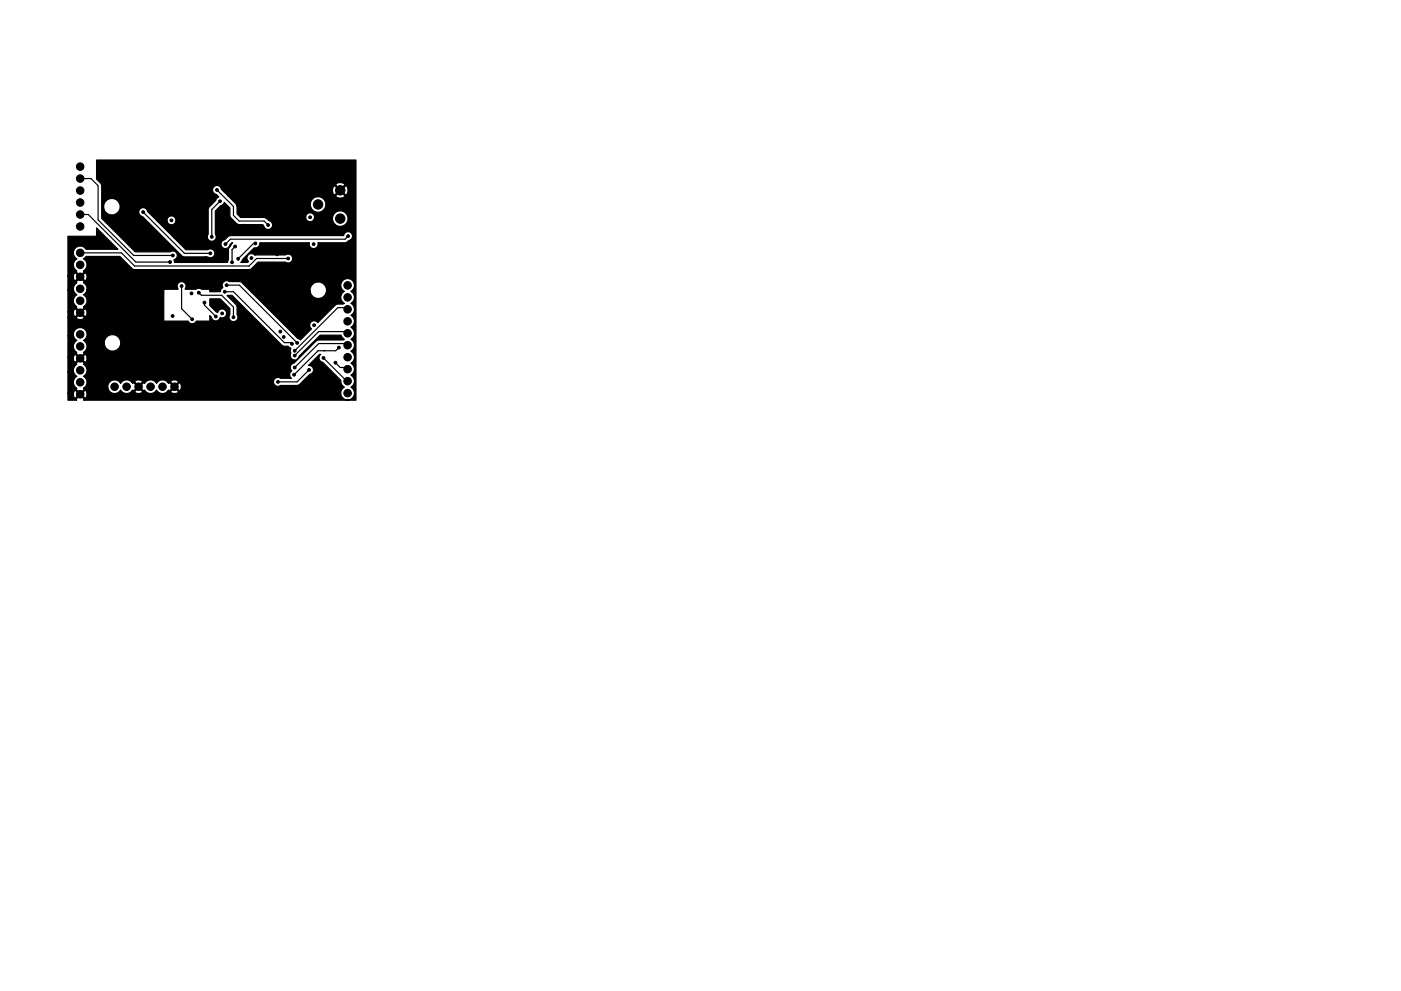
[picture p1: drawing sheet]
<svg xmlns="http://www.w3.org/2000/svg" width="297mm" height="210mm" viewBox="0 0 297 210" stroke-linecap="round" stroke-linejoin="round" font-family="sans-serif">
<g fill="#000" stroke="#000" stroke-width=".21">
<circle cx="17" cy="35.3" r=".8"/>
<circle cx="17" cy="37.9" r=".8"/>
<circle cx="17" cy="58.7" r=".8"/>
<circle cx="17" cy="53.6" r=".8"/>
<circle cx="17" cy="56.2" r=".8"/>
<circle cx="17" cy="48" r=".8"/>
<circle cx="17" cy="45.5" r=".8"/>
<circle cx="17" cy="43" r=".8"/>
<circle cx="17" cy="40.4" r=".8"/>
<circle cx="30.3" cy="45" r=".3"/>
<circle cx="36" cy="55.6" r=".3"/>
<circle cx="36.3" cy="46.7" r=".3"/>
<circle cx="36.6" cy="54.2" r=".3"/>
<circle cx="39.9" cy="44.5" r=".3"/>
<circle cx="43.6" cy="54.7" r=".3"/>
<circle cx="44.6" cy="53.7" r=".3"/>
<circle cx="44.9" cy="50.2" r=".3"/>
<circle cx="46" cy="40.3" r=".3"/>
<circle cx="46.6" cy="42.7" r=".3"/>
<circle cx="47.8" cy="51.8" r=".3"/>
<circle cx="49.2" cy="55.6" r=".3"/>
<circle cx="49.9" cy="52.3" r=".3"/>
<circle cx="50.5" cy="54.9" r=".3"/>
<circle cx="51.6" cy="47.9" r=".3"/>
<circle cx="53.3" cy="54.7" r=".3"/>
<circle cx="54.2" cy="51.6" r=".3"/>
<circle cx="56.9" cy="47.7" r=".3"/>
<circle cx="58.7" cy="53.9" r=".3"/>
<circle cx="61.1" cy="54.8" r=".3"/>
<circle cx="65.7" cy="46.1" r=".3"/>
<circle cx="66.5" cy="51.8" r=".3"/>
<circle cx="67.4" cy="43.4" r="1"/>
<circle cx="72.1" cy="46.4" r="1"/>
<circle cx="72.1" cy="40.4" r="1"/>
<circle cx="73.8" cy="50.1" r=".3"/>
<circle cx="17" cy="73.5" r=".8"/>
<circle cx="17" cy="78.6" r=".8"/>
<circle cx="17" cy="70.9" r=".8"/>
<circle cx="17" cy="76" r=".8"/>
<circle cx="17" cy="63.8" r=".8"/>
<circle cx="17" cy="61.3" r=".8"/>
<circle cx="17" cy="66.3" r=".8"/>
<circle cx="36.6" cy="67" r=".3"/>
<circle cx="38.5" cy="60.7" r=".3"/>
<circle cx="40.6" cy="62.2" r=".3"/>
<circle cx="40.7" cy="67.7" r=".3"/>
<circle cx="42.2" cy="62.1" r=".3"/>
<circle cx="43.3" cy="64.2" r=".3"/>
<circle cx="45.7" cy="67.1" r=".3"/>
<circle cx="47.1" cy="66.5" r=".3"/>
<circle cx="47.3" cy="64.8" r=".3"/>
<circle cx="47.6" cy="61.9" r=".3"/>
<circle cx="48" cy="60.5" r=".3"/>
<circle cx="49.5" cy="67.3" r=".3"/>
<circle cx="54.6" cy="71.5" r=".3"/>
<circle cx="59.4" cy="70.4" r=".3"/>
<circle cx="60.2" cy="71.5" r=".3"/>
<circle cx="61.9" cy="72.9" r=".3"/>
<circle cx="62.3" cy="79.5" r=".3"/>
<circle cx="62.5" cy="78" r=".3"/>
<circle cx="62.5" cy="74.4" r=".3"/>
<circle cx="62.5" cy="75.4" r=".3"/>
<circle cx="63" cy="72.7" r=".3"/>
<circle cx="63.1" cy="67" r=".3"/>
<circle cx="65.5" cy="78.5" r=".3"/>
<circle cx="66.6" cy="69" r=".3"/>
<circle cx="68.6" cy="75.9" r=".3"/>
<circle cx="71.1" cy="77" r=".3"/>
<circle cx="71.9" cy="73.7" r=".3"/>
<circle cx="73.7" cy="70.7" r=".8"/>
<circle cx="73.7" cy="73.2" r=".8"/>
<circle cx="73.7" cy="65.6" r=".8"/>
<circle cx="73.7" cy="63.1" r=".8"/>
<circle cx="73.7" cy="68.2" r=".8"/>
<circle cx="73.7" cy="75.8" r=".8"/>
<circle cx="73.7" cy="60.5" r=".8"/>
<circle cx="73.7" cy="78.3" r=".8"/>
<circle cx="17" cy="81.1" r=".8"/>
<circle cx="17" cy="83.6" r=".8"/>
<circle cx="24.3" cy="82" r=".8"/>
<circle cx="26.8" cy="82" r=".8"/>
<circle cx="29.4" cy="82" r=".8"/>
<circle cx="31.9" cy="82" r=".8"/>
<circle cx="34.5" cy="82" r=".8"/>
<circle cx="37" cy="82" r=".8"/>
<circle cx="58.9" cy="81" r=".3"/>
<circle cx="73.7" cy="83.4" r=".8"/>
<circle cx="73.7" cy="80.9" r=".8"/>
</g>
<g fill="none" stroke="#000" stroke-width=".25">
<path d="M17 37.9h2.3l1.5 1.5v7.2l7.5 7.6h8.3M17 53.6h8.7l2.8 2.8h24.3l1.6-1.6h6.7M17 45.5h1.7l10.1 10.1h7.2M30.3 45l8.8 8.7h5.5M46 40.3l3.5 3.5v1.9l1.2 1.2h5.3l.9 .8M46.6 42.7l-1.7 1.7v5.8M49.9 52.3l-.7 .6v2.7M54.2 51.6h-.5l-3.2 3.3M73.8 50.1l-.7 .6h-24.2l-1.1 1.1M17 61.2v.1M38.5 60.7v4.8l2.2 2.2M42.2 62.1l.5 .5h4.3l2.5 2.5v2.2"/>
<path d="M43.3 64.2v.5l2.4 2.4M47.6 61.9h1.9l10.8 10.8h1.4l.2 .2M48 60.5h2.7l12.3 12.2M65.5 78.5l-2.5 2.5h-4.1M68.6 75.9l4.6 4.6h.5M71.1 77l1 1h1.6M71.8 73.7l-.6 .7h-3.8l-5.1 5.1M73.7 65.3h-2.1l-9.1 9.1M73.7 70.4h-6.1l-5.1 5M73.7 72.9h-6.1l-5.1 5.1"/>
</g>
<path d="M20.5 34h55v50.9h-57.8l.1-.2-.8-.9-.8 .9 .1 .2h-1.9v-1.5h1.2l.1 1 .3 .1 .8-.9h.4l.8 .9a.97 .97 0 0 0 0-1.7l-.8 .8h-.4l-.8-.8-.3 .1-.1 .5h-1.2v-4.5h1.2l.2 .5 .5 .4-.1 .1a1.44 1.44 0 0 0 .1 2.5l-.1 .2 .8 .9 .8-.9v-.3h5.1a1.45 1.45 0 0 0 1.2 1.2 1.45 1.45 0 0 0 1.5-.8 1.41 1.41 0 0 0 2.3 .4h.7v.2a1.05 1.05 0 0 0 1.6-.2l-.8-.9-.8 .9h-.7l.2-.4 .3 .2 .8-.9h.4l.8 .9 .3-.2a1.42 1.42 0 0 0 2.5 0 1.41 1.41 0 0 0 2.3 .4h.7v.2a1.05 1.05 0 0 0 1.6-.2l-.8-.9-.8 .9h-.7l.2-.4 .3 .2 .8-.9h.4l.8 .9a.97 .97 0 0 0 0-1.7l-.8 .8h-.4l-.8-.8-.3 .2-.2-.4h.7l.8 .9 .8-.9a.97 .97 0 0 0-1.6 0h-.7l-.2-.2a1.43 1.43 0 0 0-2.1 .6 1.43 1.43 0 0 0-2.5-.1l-.3-.1-.8 .8h-.4l-.8-.8-.3 .2-.2-.4h.7l.8 .9 .8-.9a.97 .97 0 0 0-1.6 0h-.7l-.2-.2a1.43 1.43 0 0 0-2.1 .6 1.45 1.45 0 0 0-1.8-.7 1.45 1.45 0 0 0-.9 1.6h-5.1a1.44 1.44 0 0 0-.1-2.5 1.43 1.43 0 0 0 0-2.5l.1-.3-.8-.8-.8 .8 .1 .3a1.4 1.4 0 0 0-.7 1.6h-1.2v-3.1h1.2l.1 1 .3 .1 .8-.9h.4l.8 .9 .3-.1a1.05 1.05 0 0 0-.3-1.6l-.8 .8h-.4l-.8-.8-.3 .1-.1 .5h-1.2v-4.6h1.2l.2 .6 .5 .4-.1 .1a1.44 1.44 0 0 0 .1 2.5l-.1 .2 .8 .8 .8-.8-.1-.2a1.37 1.37 0 0 0 .7-1.7h3.7l.3 .6a1.77 1.77 0 0 0 2.9 0 1.77 1.77 0 0 0-1.1-2.7 1.77 1.77 0 0 0-2.1 2.1h-3.7l-.2-.4-.5-.5a1.46 1.46 0 0 0 .6-1.8 1.46 1.46 0 0 0-1.7-.9 1.46 1.46 0 0 0-1 1.7h-1.2v-3.8h1.8v.2a1.05 1.05 0 0 0 1.6-.2l-.8-.9-.8 .9h-1.8v-1.3h1.2l.1 1 .3 .1 .8-.9h.4l.8 .9 .3-.1a1.05 1.05 0 0 0-.3-1.6l-.8 .8h-.4l-.8-.8-.3 .1-.1 .5h-1.2v-4.5h1.2l.2 .5 .5 .4-.1 .1a1.44 1.44 0 0 0 .1 2.5l-.1 .2 .8 .9 .8-.9-.1-.2a1.42 1.42 0 0 0 0-2.6 1.33 1.33 0 0 0 .7-1h16.3l.1 6.6h5.1l.1 .2a.93 .93 0 0 0 1.6-.2h2.8l.1-1.1 .3 .3a.95 .95 0 0 0 .9 .8 .95 .95 0 0 0 1-.8 .95 .95 0 0 0 1.3-.5 .95 .95 0 0 0-.6-1.2 .95 .95 0 0 0-1.2 .7l-.3-.1-1.4-1.4v-1.4h2.2l2 2.1v1.3a.95 .95 0 0 0 .8 1.5 .95 .95 0 0 0 .8-1.6l-.1-1.8-2-2.2h1l10.6 10.5a1.45 1.45 0 0 0 1.3 .3l.6 .4-.2 .3 .2 .7-.2 .3a.95 .95 0 0 0 .8 1.2 .95 .95 0 0 0 1.1-.8l4.5-4.5h4.4l.2 .4 .5 .5-.2 .1-5.5 .1-5 4.8a.94 .94 0 0 0-.7 .7 .94 .94 0 0 0 .3 1 .93 .93 0 0 0-.1 1.6l-2.3-.1a.95 .95 0 0 0-1.5 .8 .95 .95 0 0 0 1.5 .8l3.8-.1 2.4-2.3a.95 .95 0 0 0 .8-1.1 .95 .95 0 0 0-1.1-.8l2.3-2.3h.3a.94 .94 0 0 0-.3 1 .94 .94 0 0 0 .7 .7l3.9 3.8 .2 1 .5 .4-.1 .1a1.46 1.46 0 0 0-.3 2.2 1.46 1.46 0 0 0 2.2-.1 1.46 1.46 0 0 0-.4-2.2 1.42 1.42 0 0 0 .8-1.2 1.42 1.42 0 0 0-.8-1.3 1.42 1.42 0 0 0 .8-1.3 1.42 1.42 0 0 0-.8-1.2 1.42 1.42 0 0 0 .8-1.3 1.42 1.42 0 0 0-.8-1.3 1.42 1.42 0 0 0 .8-1.3 1.42 1.42 0 0 0-.8-1.2 1.42 1.42 0 0 0 .8-1.3 1.42 1.42 0 0 0-.8-1.3 1.42 1.42 0 0 0 .8-1.2 1.42 1.42 0 0 0-.8-1.3 1.42 1.42 0 0 0 .8-1.3 1.42 1.42 0 0 0-.8-1.2 1.42 1.42 0 0 0 .8-1.3 1.42 1.42 0 0 0-.8-1.3 1.45 1.45 0 0 0 .4-2.2 1.45 1.45 0 0 0-2.2 0 1.45 1.45 0 0 0 .4 2.2 1.42 1.42 0 0 0-.8 1.3 1.42 1.42 0 0 0 .8 1.3l-.2 .1h-1.2l-.5 .2-3.7 3.8a.95 .95 0 0 0-1.5-.2 .95 .95 0 0 0 .2 1.5l-2.4 2.3-.6-.3-9.9-9.9h12.5a1.77 1.77 0 0 0 2.8 1.2 1.77 1.77 0 0 0 0-3 1.77 1.77 0 0 0-2.8 1.1v.7h-12.5l-2.2-2.1-2.4-.1a.95 .95 0 0 0-1.2 .1 .95 .95 0 0 0-.1 1.2 .85 .85 0 0 0-.6 .9h-2.2l-.1-.5-1.7-.1a.91 .91 0 0 0-1.1 .1h-2.3v-.1a.97 .97 0 0 0-.2-1.3 .97 .97 0 0 0-1.3 .1 .97 .97 0 0 0-.1 1.3h-2.8l-.2 .1h-16.3a1.38 1.38 0 0 0-.7-1.5l.1-.3-.8-.8-.8 .8 .1 .3a1.4 1.4 0 0 0-.7 1.6h-1.2v-3.1h1.2l.1 1 .3 .1 .8-.9h.4l.8 .9 .3-.1a1.05 1.05 0 0 0-.3-1.6l-.8 .8h-.4l-.8-.8-.3 .1-.1 .5h-1.2v-8.4h6l.1-1.7 4.5 4.5-6.8-.1a1.46 1.46 0 0 0-2.3-.1 1.46 1.46 0 0 0 .4 2.2 1.42 1.42 0 0 0 0 2.6l-.1 .2 .8 .8 .8-.8-.1-.2a1.42 1.42 0 0 0 0-2.6l.5-.5h7.2l2.6 2.6 .5 .2h24.3l.5-.2 1.4-1.4h5.8a.95 .95 0 0 0 1.3-.1 .95 .95 0 0 0 0-1.3 .95 .95 0 0 0-1.3-.1h-6.4a.97 .97 0 0 0-1.4-.1 .97 .97 0 0 0 0 1.5l-.2 .2h-1.5l.4-.7 2.5-2.4a.93 .93 0 0 0 1.2-1.1h10.5v.1a.95 .95 0 0 0 .9 1.2 .95 .95 0 0 0 .9-1.3h5.7l.8-.5a.96 .96 0 0 0 .8-1 .96 .96 0 0 0-.9-.9 .96 .96 0 0 0-1 .9h-23.9l-.6 .2-.6 .7a.95 .95 0 0 0-.9 .9 .95 .95 0 0 0 1 .9 .95 .95 0 0 0 .9-.8l.6-.4-.8 1.2-.1 2.4-.1 .6h-11.3l-.1-.6 .3-.1a.95 .95 0 0 0 .2-1.3 .95 .95 0 0 0-1.3-.3h-7.4l-7.1-7.1v-2.1h.4a1.74 1.74 0 0 0 2.8 1h4.6l.4 .6 .4 .1 8.6 8.6h5.3a.95 .95 0 0 0 1.5-.8 .95 .95 0 0 0-1.6-.7h-4.6l-2.5-2.6h7.1l.1 .4a.95 .95 0 0 0 1.3 .2 .95 .95 0 0 0 .3-1.3v-4.9l1.1-1.2a.9 .9 0 0 0 .8-.7l1.1 1.2 .1 1.9 1.6 1.6 5.3 .1 .2 .2a.95 .95 0 0 0 1.6 .5 .95 .95 0 0 0-.5-1.6l-.6-.5h8.4l.2 .3a.94 .94 0 0 0 1.5 .1h4l.2 .6a1.67 1.67 0 0 0 2.8 0 1.67 1.67 0 0 0-1-2.6 1.67 1.67 0 0 0-2 2h-4v-.1a.95 .95 0 0 0-.6-1.4 .95 .95 0 0 0-1.1 1.1l-13.8-.2-.7-.7-.1-1.7h15.6a1.67 1.67 0 0 0 2.6 1.1 1.67 1.67 0 0 0 0-2.8 1.67 1.67 0 0 0-2.6 1.1v.6h-15.6l-.2-.4-1.7-1.8h22.9a1.17 1.17 0 0 0 1.9 0l-1-.9-.9 .9h-22.9l-1.4-1.4h23.6l.2 1.2 .3 .1 1-1h.3l1 1a1.17 1.17 0 0 0 0-2l-1 1h-.3l-1-1-.3 .1-.2 .6h-23.6a.95 .95 0 0 0-1.6-.5 .95 .95 0 0 0 .6 1.6l.5 .6-.5 .4-.2 .4-1.5 1.6-.1 5.5-.1 .7h-7.1l-3.5-3.5h2l.2 .4a.95 .95 0 0 0 1.5 0 .95 .95 0 0 0-.6-1.5 .95 .95 0 0 0-1.1 1.1h-2l-2.1-2a.95 .95 0 0 0-1.1-.8 .95 .95 0 0 0-.8 1.1h-4.6l.4-.4a1.77 1.77 0 0 0-1.1-2.7 1.77 1.77 0 0 0-2.1 2.1h-.4l-.1-5h49.7l.9 1 1-1a1.17 1.17 0 0 0-1.9 0h-49.7l-1-1.2z" fill="#000" stroke="#000" stroke-width=".25"/>
</svg>
